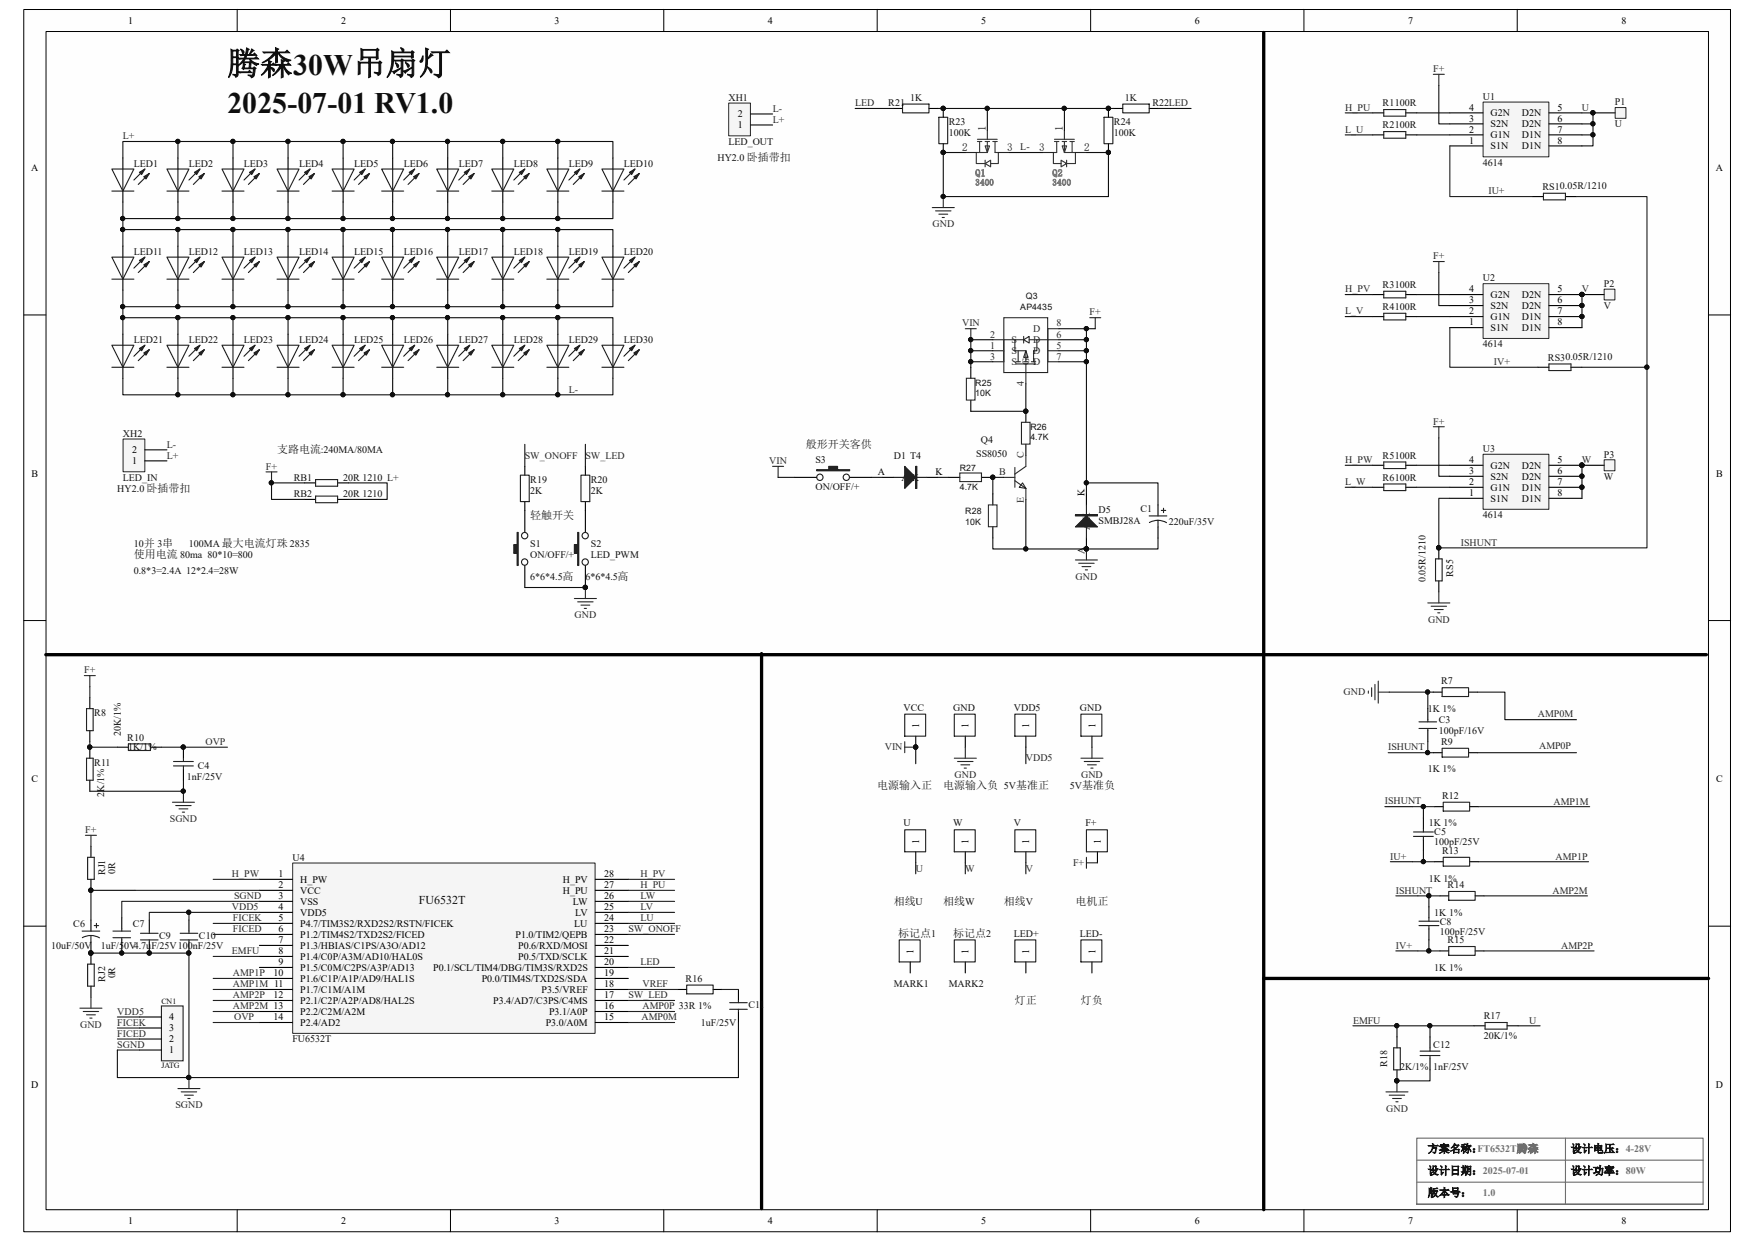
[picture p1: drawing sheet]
<svg xmlns="http://www.w3.org/2000/svg" width="297mm" height="210mm" viewBox="0 0 297 210" stroke-linecap="round" stroke-linejoin="round" font-family="sans-serif">
<defs><g id="words">
<text font-size="5.5" fill="#0e0e0e" x="38.5" y="12.6">腾森30W吊扇灯</text>
<text font-size="5" fill="#0e0e0e" x="38.5" y="19.1">2025-07-01 RV1.0</text>
<text font-size="2" fill="#0e0e0e" x="70.9" y="153">FU6532T</text>
<g font-size="1.9">
<text x="166.8" y="22.1" transform="rotate(-90 166.8 22.1)">1</text>
<text x="179.9" y="22.1" transform="rotate(-90 179.9 22.1)">1</text>
<text x="162.8" y="25.6">2</text>
<text x="170.4" y="25.6">3</text>
<text x="175.9" y="25.6">3</text>
<text x="183.5" y="25.6">2</text>
</g>
<g font-size="1.9" fill="#0e0e0e">
<text x="46.9" y="76.7">支路电流:240MA/80MA</text>
<text x="136.4" y="75.8">般形开关客供</text>
<text x="89.7" y="87.9">轻触开关</text>
<text x="22.6" y="94.4">使用电流 80ma 80*10=800</text>
<text x="148.5" y="133.5">电源输入正</text>
<text x="159.6" y="133.5">电源输入负 5V基准正</text>
<text x="151.3" y="153.1">相线U</text>
<text x="159.6" y="153.1">相线W</text>
<text x="169.9" y="153.1">相线V</text>
<text x="182" y="153.1">电机正</text>
<text x="152" y="158.5">标记点1</text>
<text x="161.3" y="158.5">标记点2</text>
<text x="171.7" y="169.9">灯正</text>
<text x="182.9" y="169.9">灯负</text>
</g>
<g font-size="1.9" fill="#151515">
<text x="241.6" y="195">方案名称：</text>
<text x="265.9" y="195">设计电压：4-28V</text>
<text x="241.6" y="198.8">设计日期：2025-07-01</text>
<text x="241.6" y="202.5">版本号：</text>
<text x="265.9" y="198.8">设计功率：80W</text>
</g>
<g font-size="1.7">
<text x="21.7" y="4">1</text>
<text x="57.7" y="4">2</text>
<text x="93.9" y="4">3</text>
<text x="130" y="4">4</text>
<text x="166.1" y="4">5</text>
<text x="202.2" y="4">6</text>
<text x="238.3" y="4">7</text>
<text x="274.4" y="4">8</text>
<text x="124.9" y="21.7">1</text>
<text x="124.9" y="19.9">2</text>
<text x="248.6" y="22.5">2</text>
<text x="248.6" y="18.8">4</text>
<text x="248.6" y="20.6">3</text>
<text x="252.3" y="23.4">G1N</text>
<text x="252.3" y="19.7">G2N</text>
<text x="252.3" y="21.5">S2N</text>
<text x="257.6" y="19.7">D2N</text>
<text x="257.6" y="21.5">D2N</text>
<text x="257.6" y="23.4">D1N</text>
<text x="263.6" y="18.8">5</text>
<text x="263.6" y="20.6">6</text>
<text x="263.6" y="22.5">7</text>
<text x="5.3" y="29">A</text>
<text x="248.6" y="24.3">1</text>
<text x="252.3" y="25.3">S1N</text>
<text x="257.6" y="25.3">D1N</text>
<text x="263.6" y="24.3">8</text>
<text x="290.4" y="29">A</text>
<text x="248.6" y="53.2">2</text>
<text x="248.6" y="49.5">4</text>
<text x="248.6" y="51.4">3</text>
<text x="252.3" y="50.4">G2N</text>
<text x="252.3" y="52.3">S2N</text>
<text x="257.6" y="50.4">D2N</text>
<text x="257.6" y="52.3">D2N</text>
<text x="263.6" y="49.5">5</text>
<text x="263.6" y="51.4">6</text>
<text x="263.6" y="53.2">7</text>
<text x="248.6" y="55.1">1</text>
<text x="252.3" y="56">S1N</text>
<text x="252.3" y="54.1">G1N</text>
<text x="257.6" y="54.1">D1N</text>
<text x="257.6" y="56">D1N</text>
<text x="263.6" y="55.1">8</text>
<text x="22.4" y="76.7">2</text>
<text x="5.3" y="80.6">B</text>
<text x="22.4" y="78.6">1</text>
<text x="148.5" y="80.4">A</text>
<text x="152.6" y="81.4">A K</text>
<text x="158.3" y="80.4">K</text>
<text x="183.5" y="83.9" transform="rotate(-90 183.5 83.9)">K</text>
<text x="248.6" y="83.9">1</text>
<text x="248.6" y="82.1">2</text>
<text x="248.6" y="78.4">4</text>
<text x="248.6" y="80.2">3</text>
<text x="252.3" y="83">G1N</text>
<text x="252.3" y="79.3">G2N</text>
<text x="252.3" y="81.2">S2N</text>
<text x="257.6" y="79.3">D2N</text>
<text x="257.6" y="81.2">D2N</text>
<text x="257.6" y="83">D1N</text>
<text x="263.6" y="78.4">5</text>
<text x="263.6" y="80.2">6</text>
<text x="263.6" y="82.1">7</text>
<text x="263.6" y="83.9">8</text>
<text x="290.4" y="80.6">B</text>
<text x="184.4" y="89.7" transform="rotate(-90 184.4 89.7)">A K</text>
<text x="252.3" y="84.9">S1N</text>
<text x="257.6" y="84.9">D1N</text>
<text x="183.5" y="93.7" transform="rotate(-90 183.5 93.7)">A</text>
<text x="155.5" y="123.3" transform="rotate(-90 155.5 123.3)">1</text>
<text x="163.9" y="123.3" transform="rotate(-90 163.9 123.3)">1</text>
<text x="174.2" y="123.3" transform="rotate(-90 174.2 123.3)">1</text>
<text x="185.4" y="123.3" transform="rotate(-90 185.4 123.3)">1</text>
<text x="5.3" y="132.4">C</text>
<text x="290.4" y="132.4">C</text>
<text x="155.5" y="142.8" transform="rotate(-90 155.5 142.8)">1</text>
<text x="163.9" y="142.8" transform="rotate(-90 163.9 142.8)">1</text>
<text x="174.2" y="142.8" transform="rotate(-90 174.2 142.8)">1</text>
<text x="186.3" y="142.8" transform="rotate(-90 186.3 142.8)">1</text>
<text x="47.2" y="148.5">1</text>
<text x="50.8" y="149.4">H_PW</text>
<text x="95.2" y="149.4">H_PV</text>
<text x="102.2" y="148.5">28</text>
<text x="47.2" y="150.3">2</text>
<text x="47.2" y="152.2">3</text>
<text x="47.2" y="154.1">4</text>
<text x="47.2" y="155.9">5</text>
<text x="50.8" y="151.3">VCC</text>
<text x="50.8" y="153.1">VSS</text>
<text x="50.8" y="155">VDD5</text>
<text x="95.2" y="151.3">H_PU</text>
<text x="96.9" y="153.1">LW</text>
<text x="97.4" y="155">LV</text>
<text x="102.2" y="155.9">24</text>
<text x="102.2" y="150.3">27</text>
<text x="102.2" y="152.2">26</text>
<text x="102.2" y="154.1">25</text>
<text x="47.2" y="157.8">6</text>
<text x="47.2" y="159.6">7</text>
<text x="47.2" y="161.5">8</text>
<text x="50.8" y="158.7">P1.2/TIM4S2/TXD2S2/FICED</text>
<text x="50.8" y="160.6">P1.3/HBIAS/C1PS/A3O/AD12</text>
<text x="50.8" y="156.8">P4.7/TIM3S2/RXD2S2/RSTN/FICEK</text>
<text x="87.2" y="158.7">P1.0/TIM2/QEPB</text>
<text x="87.7" y="160.6">P0.6/RXD/MOSI</text>
<text x="97.2" y="156.8">LU</text>
<text x="102.2" y="157.8">23</text>
<text x="102.2" y="159.6">22</text>
<text x="102.2" y="161.5">21</text>
<text x="154.6" y="161.5" transform="rotate(-90 154.6 161.5)">1</text>
<text x="163.9" y="161.5" transform="rotate(-90 163.9 161.5)">1</text>
<text x="174.2" y="161.5" transform="rotate(-90 174.2 161.5)">1</text>
<text x="185.4" y="161.5" transform="rotate(-90 185.4 161.5)">1</text>
<text x="46.3" y="165.2">10</text>
<text x="47.2" y="163.4">9</text>
<text x="50.8" y="162.4">P1.4/C0P/A3M/AD10/HAL0S</text>
<text x="50.8" y="164.3">P1.5/C0M/C2PS/A3P/AD13</text>
<text x="50.8" y="166.2">P1.6/C1P/A1P/AD9/HAL1S</text>
<text x="73.3" y="164.3">P0.1/SCL/TIM4/DBG/TIM3S/RXD2S</text>
<text x="81.5" y="166.2">P0.0/TIM4S/TXD2S/SDA</text>
<text x="87.7" y="162.4">P0.5/TXD/SCLK</text>
<text x="102.2" y="167.1">18</text>
<text x="102.2" y="165.2">19</text>
<text x="102.2" y="163.4">20</text>
<text x="28.6" y="172.7">4</text>
<text x="46.3" y="169">12</text>
<text x="46.3" y="172.7">14</text>
<text x="50.8" y="169.9">P2.1/C2P/A2P/AD8/HAL2S</text>
<text x="50.8" y="171.7">P2.2/C2M/A2M</text>
<text x="50.8" y="173.6">P2.4/AD2</text>
<text x="50.8" y="168">P1.7/C1M/A1M</text>
<text x="83.5" y="169.9">P3.4/AD7/C3PS/C4MS</text>
<text x="91.7" y="168">P3.5/VREF</text>
<text x="92.4" y="173.6">P3.0/A0M</text>
<text x="92.9" y="171.7">P3.1/A0P</text>
<text x="102.2" y="170.8">16</text>
<text x="102.2" y="169">17</text>
<text x="102.2" y="172.7">15</text>
<text x="28.6" y="178.3">1</text>
<text x="28.6" y="176.4">2</text>
<text x="28.6" y="174.5">3</text>
<text x="5.3" y="184.1">D</text>
<text x="290.4" y="184.1">D</text>
<text x="21.7" y="207.1">1</text>
<text x="57.7" y="207.1">2</text>
<text x="93.9" y="207.1">3</text>
<text x="130" y="207.1">4</text>
<text x="166.1" y="207.1">5</text>
<text x="202.2" y="207.1">6</text>
<text x="238.3" y="207.1">7</text>
<text x="274.4" y="207.1">8</text>
</g>
<g font-size="1.7" fill="#0e0e0e">
<text x="123.3" y="17.1">XH1</text>
<text x="150.3" y="18">R21</text>
<text x="154.1" y="17.1">1K</text>
<text x="190.4" y="17.1">1K</text>
<text x="195" y="18">R22LED</text>
<text x="234" y="18">R1100R</text>
<text x="251" y="16.9">U1</text>
<text x="273.3" y="17.8">P1</text>
<text x="160.6" y="21.2">R23</text>
<text x="160.6" y="23">100K</text>
<text x="188.5" y="21.2">R24</text>
<text x="188.5" y="23">100K</text>
<text x="234" y="21.7">R2100R</text>
<text x="273.3" y="21.5">U</text>
<text x="22.6" y="28.2">LED1</text>
<text x="32" y="28.2">LED2</text>
<text x="41.3" y="28.2">LED3</text>
<text x="50.6" y="28.2">LED4</text>
<text x="59.9" y="28.2">LED5</text>
<text x="68.3" y="28.2">LED6</text>
<text x="77.6" y="28.2">LED7</text>
<text x="87" y="28.2">LED8</text>
<text x="96.3" y="28.2">LED9</text>
<text x="105.6" y="28.2">LED10</text>
<text x="121.4" y="27.3">HY2.0 卧插带扣</text>
<text x="123.3" y="24.5">LED_OUT</text>
<text x="251" y="28.1">4614</text>
<text x="261" y="32.2">RS10.05R/1210</text>
<text x="22.6" y="43.1">LED11</text>
<text x="32" y="43.1">LED12</text>
<text x="41.3" y="43.1">LED13</text>
<text x="50.6" y="43.1">LED14</text>
<text x="59.9" y="43.1">LED15</text>
<text x="68.3" y="43.1">LED16</text>
<text x="77.6" y="43.1">LED17</text>
<text x="87" y="43.1">LED18</text>
<text x="96.3" y="43.1">LED19</text>
<text x="105.6" y="43.1">LED20</text>
<text x="251" y="47.6">U2</text>
<text x="234" y="48.7">R3100R</text>
<text x="234" y="52.5">R4100R</text>
<text x="271.4" y="48.6">P2</text>
<text x="271.4" y="52.3">V</text>
<text x="22.6" y="58.1">LED21</text>
<text x="32" y="58.1">LED22</text>
<text x="41.3" y="58.1">LED23</text>
<text x="50.6" y="58.1">LED24</text>
<text x="59.9" y="58.1">LED25</text>
<text x="68.3" y="58.1">LED26</text>
<text x="77.6" y="58.1">LED27</text>
<text x="87" y="58.1">LED28</text>
<text x="96.3" y="58.1">LED29</text>
<text x="105.6" y="58.1">LED30</text>
<text x="251" y="58.8">4614</text>
<text x="262" y="61">RS30.05R/1210</text>
<text x="20.8" y="73.9">XH2</text>
<text x="151.3" y="77.6">D1 T4</text>
<text x="165.2" y="77.3">SS8050</text>
<text x="166" y="75">Q4</text>
<text x="234" y="77.6">R5100R</text>
<text x="251" y="76.5">U3</text>
<text x="271.4" y="77.4">P3</text>
<text x="19.9" y="83.2">HY2.0 卧插带扣</text>
<text x="20.8" y="81.4">LED_IN</text>
<text x="49.7" y="81.4">RB1</text>
<text x="58.1" y="81.4">20R 1210 L+</text>
<text x="89.7" y="81.7">R19</text>
<text x="89.7" y="83.6">2K</text>
<text x="100" y="81.7">R20</text>
<text x="100" y="83.6">2K</text>
<text x="138" y="78.4">S3</text>
<text x="138" y="82.8">ON/OFF/+</text>
<text x="234" y="81.4">R6100R</text>
<text x="271.4" y="81.2">W</text>
<text x="49.7" y="84.2">RB2</text>
<text x="58.1" y="84.2">20R 1210</text>
<text x="185.9" y="86.7">D5</text>
<text x="185.9" y="88.6">SMBJ28A</text>
<text x="193" y="86.6">C1</text>
<text x="197.8" y="88.8">220uF/35V</text>
<text x="251" y="87.7">4614</text>
<text x="22.6" y="92.5">10并 3串</text>
<text x="32" y="92.5">100MA 最大电流灯珠 2835</text>
<text x="89.7" y="92.5">S1</text>
<text x="89.7" y="94.4">ON/OFF/+</text>
<text x="100" y="92.5">S2</text>
<text x="100" y="94.4">LED_PWM</text>
<text x="22.6" y="97.2">0.8*3=2.4A 12*2.4=28W</text>
<text x="89.7" y="98.1">6*6*4.5高</text>
<text x="99.1" y="98.1">6*6*4.5高</text>
<text x="241.3" y="98.5" transform="rotate(-90 241.3 98.5)">0.05R/1210</text>
<text x="245.9" y="97.6" transform="rotate(-90 245.9 97.6)">RS5</text>
<text x="243.9" y="115.8">R7</text>
<text x="16" y="121.2">R8</text>
<text x="20.4" y="124.6" transform="rotate(-90 20.4 124.6)">20K/1%</text>
<text x="21.5" y="125.3">R10</text>
<text x="152.9" y="120.3">VCC</text>
<text x="161.3" y="120.3">GND</text>
<text x="171.6" y="120.3">VDD5</text>
<text x="182.8" y="120.3">GND</text>
<text x="241.6" y="120.5">1K 1%</text>
<text x="243.5" y="122.3">C3</text>
<text x="243.5" y="124.2">100pF/16V</text>
<text x="16" y="129.6">R11</text>
<text x="21.7" y="127">1K/1%</text>
<text x="33.5" y="130.2">C4</text>
<text x="241.6" y="130.7">1K 1%</text>
<text x="243.9" y="126.1">R9</text>
<text x="17.7" y="134.8" transform="rotate(-90 17.7 134.8)">2K/1%</text>
<text x="31.6" y="132">1nF/25V</text>
<text x="181.1" y="133.5">5V基准负</text>
<text x="244.1" y="135.2">R12</text>
<text x="152.9" y="139.9">U</text>
<text x="161.3" y="139.9">W</text>
<text x="171.6" y="139.9">V</text>
<text x="183.7" y="139.9">F+</text>
<text x="241.8" y="139.9">1K 1%</text>
<text x="242.7" y="141.4">C5</text>
<text x="242.7" y="143">100pF/25V</text>
<text x="17.8" y="148.1" transform="rotate(-90 17.8 148.1)">RJ1</text>
<text x="19.5" y="147.9" transform="rotate(-90 19.5 147.9)">0R</text>
<text x="49.5" y="145.7">U4</text>
<text x="241.8" y="149.2">1K 1%</text>
<text x="244.1" y="144.5">R13</text>
<text x="242.7" y="155">1K 1%</text>
<text x="245" y="150.3">R14</text>
<text x="8.7" y="160.6">10uF/50V</text>
<text x="12.4" y="156.8">C6</text>
<text x="17.1" y="160.6">1uF/50V4.7uF/25V100nF/25V</text>
<text x="22.5" y="156.8">C7</text>
<text x="26.9" y="158.9">C9</text>
<text x="33.7" y="158.9">C10</text>
<text x="171.6" y="158.5">LED+</text>
<text x="182.8" y="158.5">LED-</text>
<text x="243.7" y="156.5">C8</text>
<text x="243.7" y="158.2">100pF/25V</text>
<text x="245" y="159.6">R15</text>
<text x="17.8" y="166.2" transform="rotate(-90 17.8 166.2)">RJ2</text>
<text x="19.5" y="165.6" transform="rotate(-90 19.5 165.6)">0R</text>
<text x="116" y="166.2">R16</text>
<text x="151.3" y="167.1">MARK1</text>
<text x="160.6" y="167.1">MARK2</text>
<text x="242.7" y="164.3">1K 1%</text>
<text x="118.6" y="173.6">1uF/25V</text>
<text x="126.7" y="170.6">C11</text>
<text x="251.1" y="172.5">R17</text>
<text x="49.5" y="176.4">FU6532T</text>
<text x="242.6" y="177.3">C12</text>
<text x="251.1" y="175.9">20K/1%</text>
<text x="234.7" y="180.5" transform="rotate(-90 234.7 180.5)">R18</text>
<text x="237" y="181.1">2K/1% 1nF/25V</text>
</g>
<g font-size="1.7" fill="#262626">
<text x="144.7" y="18">LED</text>
<text x="242.6" y="12.2">F+</text>
<text x="20.8" y="23.6">L+</text>
<text x="130.8" y="20.8">L+</text>
<text x="130.8" y="18.9">L-</text>
<text x="227.7" y="22.5">L_U</text>
<text x="227.7" y="18.8">H_PU</text>
<text x="267.7" y="18.8">U</text>
<text x="172.7" y="25.4">L-</text>
<text x="251.9" y="32.9">IU+</text>
<text x="157.8" y="38.5">GND</text>
<text x="242.6" y="43.9">F+</text>
<text x="184.4" y="53.4">F+</text>
<text x="227.7" y="53.2">L_V</text>
<text x="227.7" y="49.5">H_PV</text>
<text x="267.7" y="49.5">V</text>
<text x="162.8" y="55.2">VIN</text>
<text x="252.8" y="61.8">IV+</text>
<text x="96.3" y="66.5">L-</text>
<text x="242.6" y="71.8">F+</text>
<text x="28.2" y="75.8">L-</text>
<text x="28.2" y="77.6">L+</text>
<text x="88.8" y="77.6">SW_ONOFF</text>
<text x="99.1" y="77.6">SW_LED</text>
<text x="45" y="79.5">F+</text>
<text x="130.2" y="78.6">VIN</text>
<text x="227.7" y="82.1">L_W</text>
<text x="227.7" y="78.4">H_PW</text>
<text x="267.7" y="78.4">W</text>
<text x="247.2" y="92.4">ISHUNT</text>
<text x="182" y="98.1">GND</text>
<text x="97.2" y="104.6">GND</text>
<text x="241.7" y="105.4">GND</text>
<text x="14.3" y="114">F+</text>
<text x="227.4" y="117.7">GND</text>
<text x="260.3" y="121.4">AMP0M</text>
<text x="34.8" y="126.1">OVP</text>
<text x="149.7" y="127">VIN</text>
<text x="161.5" y="131.7">GND</text>
<text x="173.6" y="128.9">VDD5</text>
<text x="183" y="131.7">GND</text>
<text x="234.9" y="127">ISHUNT</text>
<text x="260.5" y="126.8">AMP0P</text>
<text x="234.4" y="136.1">ISHUNT</text>
<text x="262.9" y="136.3">AMP1M</text>
<text x="14.4" y="141">F+</text>
<text x="28.7" y="139.1">SGND</text>
<text x="39.2" y="148.5">H_PW</text>
<text x="108.4" y="148.5">H_PV</text>
<text x="155" y="147.5">U</text>
<text x="163.4" y="147.5">W</text>
<text x="173.6" y="147.5">V</text>
<text x="181.6" y="146.6">F+</text>
<text x="235.3" y="145.5">IU+</text>
<text x="263.3" y="145.5">AMP1P</text>
<text x="39.2" y="154.1">VDD5</text>
<text x="39.4" y="155.9">FICEK</text>
<text x="39.6" y="152.2">SGND</text>
<text x="108.4" y="150.3">H_PU</text>
<text x="108.4" y="152.2">LW</text>
<text x="108.4" y="154.1">LV</text>
<text x="108.4" y="155.9">LU</text>
<text x="236.2" y="151.3">ISHUNT</text>
<text x="262.7" y="151.3">AMP2M</text>
<text x="39.2" y="161.5">EMFU</text>
<text x="39.4" y="157.8">FICED</text>
<text x="106.3" y="157.8">SW_ONOFF</text>
<text x="236.2" y="160.6">IV+</text>
<text x="264.2" y="160.6">AMP2P</text>
<text x="39.4" y="167.1">AMP1M 11</text>
<text x="39.4" y="165.2">AMP1P</text>
<text x="108.4" y="163.4">LED</text>
<text x="108.8" y="167.1">VREF</text>
<text x="13.5" y="174">GND</text>
<text x="19.9" y="171.7">VDD5</text>
<text x="19.9" y="173.6">FICEK</text>
<text x="39.4" y="169">AMP2P</text>
<text x="39.4" y="170.8">AMP2M 13</text>
<text x="39.6" y="172.7">OVP</text>
<text x="106.3" y="169">SW_LED</text>
<text x="108.6" y="172.7">AMP0M</text>
<text x="108.8" y="170.8">AMP0P 33R 1%</text>
<text x="229" y="173.2">EMFU</text>
<text x="258.8" y="173.2">U</text>
<text x="19.9" y="177.3">SGND</text>
<text x="19.9" y="175.5">FICED</text>
<text x="29.7" y="187.6">SGND</text>
<text x="234.6" y="188.1">GND</text>
</g>
<g font-size="1.7" fill="#7f7f7f">
<text x="165.1" y="29.8">Q1</text>
<text x="178.1" y="29.8">Q2</text>
</g>
<g font-size="1.7" fill="#292929">
<text x="167.6" y="59">1</text>
<text x="167.6" y="57.1">2</text>
<text x="171.2" y="59.9">S</text>
<text x="171.2" y="58.1">S</text>
<text x="174.8" y="59.9">D</text>
<text x="174.8" y="58.1">D</text>
<text x="174.8" y="56.2">D</text>
<text x="178.8" y="59">5</text>
<text x="178.8" y="57.1">6</text>
<text x="178.8" y="55.2">8</text>
<text x="167.6" y="60.9">3</text>
<text x="171.2" y="61.8">S</text>
<text x="173.3" y="65.4" transform="rotate(-90 173.3 65.4)">4</text>
<text x="174.2" y="61.8" transform="rotate(-90 174.2 61.8)">G</text>
<text x="174.8" y="61.8">D</text>
<text x="178.8" y="60.9">7</text>
<text x="173.3" y="77.4" transform="rotate(-90 173.3 77.4)">C</text>
<text x="169.1" y="80.4">B</text>
<text x="173.3" y="85.2" transform="rotate(-90 173.3 85.2)">E</text>
</g>
<g font-size="1.7" fill="#717171">
<text x="250" y="195">FT6532T腾森</text>
<text x="251" y="202.5">1.0</text>
</g>
<g font-size="1.5" fill="#7f7f7f">
<text x="165.1" y="31.4">3400</text>
<text x="178.1" y="31.4">3400</text>
</g>
<g font-size="1.5" fill="#0e0e0e">
<text x="172.7" y="52.5">AP4435</text>
<text x="173.6" y="50.7">Q3</text>
<text x="165.1" y="65.4">R25</text>
<text x="165.1" y="67.1">10K</text>
<text x="174.4" y="72.8">R26</text>
<text x="174.4" y="74.5">4.7K</text>
<text x="162.4" y="79.7">R27</text>
<text x="162.4" y="82.9">4.7K</text>
<text x="163.4" y="87">R28</text>
<text x="163.4" y="88.9">10K</text>
</g>
<g font-size="1.4" fill="#0e0e0e">
<text x="27.3" y="170">CN1</text>
<text x="27.3" y="180.8">JATG</text>
</g>
</g></defs>
<path d="M4.1 1.7h288.8v206.7h-288.8z" fill="#fefefe"/>
<path d="M4 1.6h288.9v206.8h-288.9z" fill="none" stroke="#000" stroke-width=".17"/>
<path d="M7.8 5.4h281.3v199.3h-281.3z" fill="#fefefe"/>
<g fill="none" stroke="#000" stroke-width=".17">
<path d="M7.8 5.3h281.3v199.4h-281.3zM40.1 1.6v3.7M76.2 1.6v3.7M112.3 1.6v3.7M148.5 1.6v3.7M184.6 1.6v3.7M220.7 1.6v3.7M256.8 1.6v3.7M4 53.3h3.7M289.2 53.3h3.7M4 105h3.7M289.2 105h3.7"/>
<path d="M4 156.7h3.7M289.2 156.7h3.7M40.1 204.7v3.7M76.2 204.7v3.7M112.3 204.7v3.7M148.5 204.7v3.7M184.6 204.7v3.7M220.7 204.7v3.7M256.8 204.7v3.7"/>
</g>
<circle cx="267.7" cy="49.8" r=".35" fill="#0e0e0e" stroke="#0e0e0e" stroke-width=".17"/>
<path d="M232.3 19.1h1.9M237.9 19.1h1.9M232.3 22.8h1.9M237.9 22.8h1.9M232.3 78.7h1.9M237.9 78.7h1.9" fill="none" stroke="#000" stroke-width=".19"/>
<path d="M234.2 18.5h3.7v1.2h-3.7zM234.2 22.3h3.7v1.1h-3.7zM234.2 78.2h3.7v1.1h-3.7z" fill="none" stroke="#1c1c1c" stroke-width=".19"/>
<path d="M251 17.3h11.1v9.2h-11.1z" fill="#f5f5f5"/>
<path d="M251 17.3h11.1v9.2h-11.1z" fill="none" stroke="#262626" stroke-width=".17"/>
<path d="M245.4 19.1h5.6M262.1 19.1h5.6M245.4 24.7h5.6M245.4 22.8h5.6M245.4 21h5.6M262.1 24.7h5.6M262.1 22.8h5.6M262.1 21h5.6" fill="none" stroke="#000" stroke-width=".19"/>
<path d="M251 48h11.1v9.3h-11.1z" fill="#f5f5f5"/>
<path d="M251 48h11.1v9.3h-11.1z" fill="none" stroke="#262626" stroke-width=".17"/>
<path d="M245.4 55.4h5.6M245.4 53.6h5.6M245.4 49.9h5.6M245.4 51.7h5.6M262.1 55.4h5.6M262.1 53.6h5.6M262.1 49.9h5.6M262.1 51.7h5.6" fill="none" stroke="#000" stroke-width=".19"/>
<g fill="#0e0e0e" stroke="#0e0e0e" stroke-width=".17">
<circle cx="267.7" cy="49.8" r=".35"/>
<circle cx="267.7" cy="51.7" r=".35"/>
<circle cx="267.7" cy="53.6" r=".35"/>
</g>
<path d="M251 76.9h11.1v9.3h-11.1z" fill="#f5f5f5"/>
<path d="M251 76.9h11.1v9.3h-11.1z" fill="none" stroke="#262626" stroke-width=".17"/>
<g fill="none" stroke="#000" stroke-width=".19">
<path d="M232.3 49.9h1.9M232.3 53.6h1.9M237.9 49.9h1.9M237.9 53.6h1.9M245.4 78.7h5.6M262.1 78.7h5.6M232.3 82.5h1.9M237.9 82.5h1.9M245.4 84.3h5.6M245.4 82.5h5.6M245.4 80.6h5.6M262.1 84.3h5.6"/>
<path d="M262.1 82.5h5.6M262.1 80.6h5.6M241.6 119.9v1.9M241.6 123.7v1.8"/>
</g>
<g fill="#0e0e0e" stroke="#0e0e0e" stroke-width=".17">
<circle cx="267.7" cy="78.7" r=".35"/>
<circle cx="267.7" cy="80.6" r=".35"/>
<circle cx="267.7" cy="82.4" r=".35"/>
</g>
<path d="M234.2 49.3h3.7v1.1h-3.7zM234.2 53h3.7v1.1h-3.7zM234.2 81.9h3.7v1.1h-3.7zM240.1 123.3h3M240.1 122.2h3M241.6 121.8v.4M241.6 123.3v.4" fill="none" stroke="#1c1c1c" stroke-width=".19"/>
<path d="M213.9 5.5v199.2M7.7 110.8h281.1M128.9 110.6v93.9M213.9 165.6h75.3" fill="none" stroke="#000" stroke-width=".56"/>
<path d="M273.4 18.2h1.8v1.8h-1.8z" fill="#f5f5f5"/>
<path d="M273.3 18.2h1.9v1.8h-1.9z" fill="none" stroke="#262626" stroke-width=".17"/>
<path d="M269.6 19.1h3.7" fill="none" stroke="#000" stroke-width=".19"/>
<circle cx="269.6" cy="19.1" r=".35" fill="#0e0e0e" stroke="#0e0e0e" stroke-width=".17"/>
<path d="M271.5 49h1.8v1.8h-1.8z" fill="#f5f5f5"/>
<path d="M271.5 48.9h1.8v1.9h-1.8z" fill="none" stroke="#262626" stroke-width=".17"/>
<path d="M267.7 49.9h3.8" fill="none" stroke="#000" stroke-width=".19"/>
<circle cx="267.7" cy="49.8" r=".35" fill="#0e0e0e" stroke="#0e0e0e" stroke-width=".17"/>
<path d="M271.5 77.9h1.8v1.8h-1.8z" fill="#f5f5f5"/>
<path d="M271.5 77.8h1.8v1.9h-1.8z" fill="none" stroke="#262626" stroke-width=".17"/>
<path d="M267.7 78.7h3.8M243.5 92.7v1.9M243.5 98.3v1.9" fill="none" stroke="#000" stroke-width=".19"/>
<g fill="#0e0e0e" stroke="#0e0e0e" stroke-width=".17">
<circle cx="267.7" cy="78.7" r=".35"/>
<circle cx="243.5" cy="92.7" r=".35"/>
</g>
<path d="M242.9 94.6h1.2v3.7h-1.2z" fill="none" stroke="#1c1c1c" stroke-width=".19"/>
<path d="M27.3 170.2h3.7v9.3h-3.7z" fill-rule="evenodd" fill="#f5f5f5" stroke="#262626" stroke-width=".19"/>
<path d="M23.6 177.7h3.7M23.6 175.8h3.7M23.6 174h3.7M23.6 172.1h3.7M236.4 175.5v1.8M242 175.5v1.8M242 179.2v1.9M249.5 173.6h1.8M255.1 173.6h1.8M236.4 181.1v1.8" fill="none" stroke="#000" stroke-width=".19"/>
<path d="M235.9 177.3h1.1v3.8h-1.1zM240.3 178.6h3.4M240.3 177.9h3.4M242 177.3v.6M242 178.6v.6M251.3 173h3.8v1.2h-3.8z" fill="none" stroke="#1c1c1c" stroke-width=".19"/>
<circle cx="236.4" cy="182.9" r=".35" fill="#0e0e0e" stroke="#0e0e0e" stroke-width=".17"/>
<path d="M239.8 192.6h48.4v11.2h-48.4zM239.8 196.3h48.4M264.9 192.6v11.2M239.8 200.1h48.4M239.8 203.8h48.4" fill="none" stroke="#686868" stroke-width=".19"/>
<path d="M49.6 146.1h51.1v28.8h-51.1z" fill="#f5f5f5"/>
<path d="M49.5 146h51.2v28.9h-51.2z" fill="none" stroke="#262626" stroke-width=".17"/>
<g fill="none" stroke="#000" stroke-width=".19">
<path d="M259.3 33.3h1.9M264.9 33.3h1.9M260.3 62.2h1.8M265.9 62.2h1.8M183.9 83.6v1.8M183.9 91v1.9M15.2 118.1v1.8M242.6 117.1h1.5M248.5 117.1h1.5M15.2 123.7v1.8M15.2 126.4v1.9M15.2 132v1.9"/>
<path d="M19.9 126.4h1.8M25.5 126.4h1.8M31 126.4v1.9M31 130.2v1.8M155 124.6v1.8M163.4 124.6v1.8M173.6 124.6v1.8M184.8 124.6v1.8M240.9 138.4v1.8M242.6 127.4h1.5M242.8 136.5h1.4M248.5 127.4h1.5"/>
<path d="M248.7 136.5h1.5M15.4 143.2v1.9M15.4 148.8v1.9M15.4 155.7v1.9M15.4 159.4v3.8M20.6 155.3v1.9M20.6 159.1v1.8M25.3 155.7v1.9M25.3 159.4v1.9M32 155.7v1.9M32 159.4v1.9M43.9 158.1h5.6"/>
<path d="M43.9 160h5.6M43.9 156.3h5.6M43.9 148.8h5.6M43.9 150.7h5.6M43.9 152.5h5.6M43.9 154.4h5.6M100.7 158.1h5.6M100.7 160h5.6M100.7 156.3h5.6M100.7 148.8h5.6M100.7 150.7h5.6M100.7 152.5h5.6"/>
<path d="M100.7 154.4h5.6M155 144.2v1.8M163.4 144.2v1.8M173.6 144.2v1.8M185.7 144.2v1.8M240.9 142.1v1.9M241.8 153.5v1.8M241.8 157.2v1.9M242.8 145.8h1.4M243.7 151.6h1.5M248.7 145.8h1.5M249.7 151.6h1.4"/>
<path d="M15.4 166.9v1.9M43.9 169.3h5.6M43.9 171.2h5.6M43.9 173h5.6M43.9 167.4h5.6M43.9 165.6h5.6M43.9 161.9h5.6M43.9 163.7h5.6M100.7 169.3h5.6M100.7 171.2h5.6M100.7 173h5.6M100.7 167.4h5.6"/>
<path d="M100.7 165.6h5.6M100.7 161.9h5.6M100.7 163.7h5.6M114.7 167.4h1.5M120.7 167.4h1.5M125 167.4v1.9M125 171.2v1.8M243.7 160.9h1.5M249.7 160.9h1.4"/>
</g>
<g fill="none" stroke="#1c1c1c" stroke-width=".19">
<path d="M261.2 32.7h3.7v1.1h-3.7zM262.1 61.6h3.8v1.1h-3.8zM182 87.1h3.7v.2h-3.7zM182 87.2h3.7M183.9 85.4v5.6M14.6 119.9h1.2v3.8h-1.2zM244.1 116.4h4.4v1.5h-4.4zM14.6 128.3h1.2v3.7h-1.2zM21.7 125.9h3.8v1.1h-3.8zM29.4 129.6h3.3M29.4 128.9h3.3M31 128.3v.6"/>
<path d="M31 129.6v.6M153.1 120.9h3.6v3.7h-3.6zM161.5 120.9h3.5v3.7h-3.5zM171.8 120.9h3.5v3.7h-3.5zM182.9 120.9h3.6v3.7h-3.6zM244.1 126.6h4.4v1.5h-4.4zM244.2 135.8h4.5v1.5h-4.5zM13.9 157.6h3M14.8 145.1h1.1v3.7h-1.1zM15.4 158.3l.7 .1 .7 .3M15.4 158.3l-.8 .1-.7 .3M15.4 158.3v1.1"/>
<path d="M15.9 156.6h.8M16.3 156.3v.7M19.1 157.6h3M19.1 158.7h3M20.6 157.2v.4M20.6 158.7v.4M23.8 159.1h3M23.8 157.9h3M25.3 157.6v.3M25.3 159.1v.3M30.5 159.1h3M30.5 157.9h3"/>
<path d="M32 157.6v.3M32 159.1v.3M153.1 140.4h3.6v3.8h-3.6zM161.5 140.4h3.5v3.8h-3.5zM171.8 140.4h3.5v3.8h-3.5zM183.9 140.4h3.5v3.8h-3.5zM239.2 141.5h3.4M239.2 140.8h3.4M240.1 156.6h3.4M240.1 155.9h3.4M240.9 140.2v.6M240.9 141.5v.6"/>
<path d="M241.8 155.3v.6M241.8 156.6v.6M244.2 145.1h4.5v1.5h-4.5zM245.2 150.9h4.5v1.5h-4.5zM14.8 163.2h1.1v3.7h-1.1zM116.2 166.7h4.5v1.5h-4.5zM123.5 169.7h3M123.5 170.8h3M125 169.3v.4M125 170.8v.4M245.2 160.2h4.5v1.5h-4.5z"/>
</g>
<g fill="#0e0e0e" stroke="#0e0e0e" stroke-width=".17">
<circle cx="15.4" cy="161.3" r=".35"/>
<circle cx="31.9" cy="161.3" r=".35"/>
<circle cx="25.2" cy="161.3" r=".35"/>
<circle cx="15.2" cy="126.4" r=".35"/>
<circle cx="31" cy="126.4" r=".35"/>
<circle cx="15.4" cy="150.7" r=".35"/>
<circle cx="155" cy="126.4" r=".35"/>
<circle cx="31" cy="133.9" r=".35"/>
<circle cx="31.9" cy="182.3" r=".35"/>
<circle cx="183.8" cy="92.9" r=".35"/>
</g>
<g fill="none" stroke="#262626" stroke-width=".19">
<path d="M242.6 12.6h1.8M243.5 12.6v1.8M242.6 44.3h1.8M243.5 44.3v1.8M242.6 72.2h1.8M243.5 72.2v1.9M14.3 114.3h1.8M15.2 114.3v1.9M29.2 135.8h3.7M29.7 136.3h2.6M30.3 136.9h1.5M30.9 137.4h.3"/>
<path d="M31 133.9v1.9M161.5 128.3h3.7M162.1 128.9h2.6M162.6 129.4h1.5M163.2 130h.3M163.4 126.4v1.9M182.9 128.3h3.8M183.5 128.9h2.6M184 129.4h1.5M184.6 130h.4M184.8 126.4v1.9M14.5 141.4h1.8"/>
<path d="M15.4 141.4v1.8M183.9 145.1v1.8M183.9 146h1.8M13.5 170.6h3.8M14.1 171.2h2.6M14.6 171.7h1.5M15.2 172.3h.4M15.4 168.8v1.8M30.1 184.2h3.7M30.7 184.8h2.6M31.2 185.3h1.5M31.8 185.9h.4"/>
<path d="M32 182.4v1.8"/>
</g>
<path d="M183.9 87.3l1.8 1.9h-3.7z" fill="#1c1c1c"/>
<path d="M183.9 87.3l1.8 1.9h-3.7zM194.5 87.3h3M196 88.1v1.1M196 88.1l.7 .1 .7 .3M196 88.1h-.8l-.7 .3M196.5 86.4h.8M196.9 86v.8" fill="none" stroke="#1c1c1c" stroke-width=".19"/>
<g fill="#0e0e0e" stroke="#0e0e0e" stroke-width=".17">
<circle cx="183.8" cy="92.9" r=".35"/>
<circle cx="99" cy="99.4" r=".35"/>
</g>
<path d="M182 94.8h3.7M182.6 95.3h2.6M183.1 95.9h1.5M183.7 96.4h.3M183.9 92.9v1.9" fill="none" stroke="#262626" stroke-width=".19"/>
<path d="M99.1 86.4v3.7M99.1 95.7v3.7M196 85.4v1.9M196 89.2v1.8" fill="none" stroke="#000" stroke-width=".19"/>
<path d="M97.8 90.1h.1v5.6h-.1v-2.1h-.6v-1.4h.6z" fill-rule="evenodd" fill="#1c1c1c"/>
<g fill="none" stroke="#1c1c1c" stroke-width=".19">
<path d="M97.8 90.1h.1v5.6h-.1v-2.1h-.6v-1.4h.6z"/>
<circle cx="99" cy="90.6" r=".54"/>
<circle cx="99" cy="95.1" r=".54"/>
</g>
<circle cx="99" cy="99.4" r=".35" fill="#0e0e0e" stroke="#0e0e0e" stroke-width=".17"/>
<path d="M88.8 86.4v3.7M88.8 95.7v3.7" fill="none" stroke="#000" stroke-width=".19"/>
<path d="M87.5 90.1h.2v5.6h-.2v-2.1h-.5v-1.4h.5z" fill-rule="evenodd" fill="#1c1c1c"/>
<g fill="none" stroke="#1c1c1c" stroke-width=".19">
<path d="M87.5 90.1h.2v5.6h-.2v-2.1h-.5v-1.4h.5zM88.1 80.4h1.5v4.5h-1.5zM98.3 80.4h1.5v4.5h-1.5z"/>
<circle cx="88.8" cy="90.6" r=".54"/>
<circle cx="88.8" cy="95.1" r=".54"/>
</g>
<path d="M88.8 78.9v1.5M99.1 78.9v1.5M88.8 84.9v1.5M99.1 84.9v1.5" fill="none" stroke="#000" stroke-width=".19"/>
<path d="M99.1 99.4v1.9M97.2 101.3h3.7M97.8 101.8h2.6M98.3 102.4h1.5M98.9 103h.4" fill="none" stroke="#262626" stroke-width=".19"/>
<circle cx="99" cy="99.4" r=".35" fill="#0e0e0e" stroke="#0e0e0e" stroke-width=".17"/>
<path d="M123.4 17.5h3.6v5.5h-3.6z" fill="#f5f5f5"/>
<path d="M123.3 17.4h3.7v5.6h-3.7z" fill="none" stroke="#262626" stroke-width=".17"/>
<path d="M127 19.3h3.7M20.8 26.7v1.9M20.8 32.3v1.9M127 21.2h3.7" fill="none" stroke="#000" stroke-width=".19"/>
<path d="M18.9 28.6h3.8l-1.9 3.7zM18.9 32.3h3.8M20.8 28.6v3.5M24.5 28.6l-1.8 1.9" fill="none" stroke="#1c1c1c" stroke-width=".19"/>
<path d="M23.6 29.2l.9-.6-.5 .9z" fill="#1c1c1c"/>
<path d="M23.6 29.2l.9-.6-.5 .9zM25.3 29.4l-1.9 1.8" fill="none" stroke="#1c1c1c" stroke-width=".19"/>
<path d="M24.3 29.9l1-.5-.6 .9z" fill="#1c1c1c"/>
<path d="M24.3 29.9l1-.5-.6 .9zM56.2 28.6h3.7l-1.8 3.7zM56.2 32.3h3.7M58.1 28.6v3.5M61.8 28.6l-1.9 1.9" fill="none" stroke="#1c1c1c" stroke-width=".19"/>
<path d="M58.1 26.7v1.9M58.1 32.3v1.9" fill="none" stroke="#000" stroke-width=".19"/>
<path d="M60.9 29.2l.9-.6-.6 .9z" fill="#1c1c1c"/>
<path d="M60.9 29.2l.9-.6-.6 .9zM62.5 29.4l-1.8 1.8" fill="none" stroke="#1c1c1c" stroke-width=".19"/>
<path d="M61.6 29.9l.9-.5-.5 .9z" fill="#1c1c1c"/>
<path d="M28.2 28.6h3.8l-1.9 3.7zM28.2 32.3h3.8M30.1 28.6v3.5M33.8 28.6l-1.8 1.9M61.6 29.9l.9-.5-.5 .9z" fill="none" stroke="#1c1c1c" stroke-width=".19"/>
<path d="M30.1 26.7v1.9M30.1 32.3v1.9" fill="none" stroke="#000" stroke-width=".19"/>
<path d="M32.9 29.2l.9-.6-.5 .9z" fill="#1c1c1c"/>
<path d="M32.9 29.2l.9-.6-.5 .9zM34.6 29.4l-1.9 1.8" fill="none" stroke="#1c1c1c" stroke-width=".19"/>
<path d="M33.7 29.9l.9-.5-.6 .9z" fill="#1c1c1c"/>
<path d="M33.7 29.9l.9-.5-.6 .9zM37.6 28.6h3.7l-1.9 3.7zM37.6 32.3h3.7M39.4 28.6v3.5M43.2 28.6l-1.9 1.9" fill="none" stroke="#1c1c1c" stroke-width=".19"/>
<path d="M39.4 26.7v1.9M39.4 32.3v1.9" fill="none" stroke="#000" stroke-width=".19"/>
<path d="M42.2 29.2l1-.6-.6 .9z" fill="#1c1c1c"/>
<path d="M42.2 29.2l1-.6-.6 .9zM43.9 29.4l-1.9 1.8" fill="none" stroke="#1c1c1c" stroke-width=".19"/>
<path d="M43 29.9l.9-.5-.6 .9z" fill="#1c1c1c"/>
<path d="M43 29.9l.9-.5-.6 .9zM46.9 28.6h3.7l-1.9 3.7zM46.9 32.3h3.7M48.7 28.6v3.5M52.5 28.6l-1.9 1.9" fill="none" stroke="#1c1c1c" stroke-width=".19"/>
<path d="M48.7 26.7v1.9M48.7 32.3v1.9" fill="none" stroke="#000" stroke-width=".19"/>
<path d="M51.5 29.2l1-.6-.6 .9z" fill="#1c1c1c"/>
<path d="M51.5 29.2l1-.6-.6 .9zM53.2 29.4l-1.8 1.8" fill="none" stroke="#1c1c1c" stroke-width=".19"/>
<path d="M52.3 29.9l.9-.5-.5 .9z" fill="#1c1c1c"/>
<path d="M52.3 29.9l.9-.5-.5 .9zM64.6 28.6h3.7l-1.8 3.7zM64.6 32.3h3.7M66.5 28.6v3.5M70.2 28.6l-1.9 1.9" fill="none" stroke="#1c1c1c" stroke-width=".19"/>
<path d="M66.5 26.7v1.9M66.5 32.3v1.9" fill="none" stroke="#000" stroke-width=".19"/>
<path d="M69.2 29.2l1-.6-.6 .9z" fill="#1c1c1c"/>
<path d="M69.2 29.2l1-.6-.6 .9zM70.9 29.4l-1.8 1.8" fill="none" stroke="#1c1c1c" stroke-width=".19"/>
<path d="M70 29.9l.9-.5-.5 .9z" fill="#1c1c1c"/>
<path d="M70 29.9l.9-.5-.5 .9zM101.9 28.6h3.7l-1.9 3.7zM101.9 32.3h3.7M103.7 28.6v3.5M107.5 28.6l-1.9 1.9" fill="none" stroke="#1c1c1c" stroke-width=".19"/>
<path d="M103.7 26.7v1.9M103.7 32.3v1.9" fill="none" stroke="#000" stroke-width=".19"/>
<path d="M106.5 29.2l1-.6-.6 .9z" fill="#1c1c1c"/>
<path d="M106.5 29.2l1-.6-.6 .9zM108.2 29.4l-1.9 1.8" fill="none" stroke="#1c1c1c" stroke-width=".19"/>
<path d="M107.3 29.9l.9-.5-.6 .9z" fill="#1c1c1c"/>
<path d="M73.9 28.6h3.7l-1.8 3.7zM73.9 32.3h3.7M75.8 28.6v3.5M79.5 28.6l-1.9 1.9M107.3 29.9l.9-.5-.6 .9z" fill="none" stroke="#1c1c1c" stroke-width=".19"/>
<path d="M75.8 26.7v1.9M75.8 32.3v1.9" fill="none" stroke="#000" stroke-width=".19"/>
<path d="M78.6 29.2l.9-.6-.6 .9z" fill="#1c1c1c"/>
<path d="M78.6 29.2l.9-.6-.6 .9zM80.2 29.4l-1.8 1.8" fill="none" stroke="#1c1c1c" stroke-width=".19"/>
<path d="M79.3 29.9l.9-.5-.5 .9z" fill="#1c1c1c"/>
<path d="M79.3 29.9l.9-.5-.5 .9zM83.2 28.6h3.8l-1.9 3.7zM83.2 32.3h3.8M85.1 28.6v3.5M88.8 28.6l-1.8 1.9" fill="none" stroke="#1c1c1c" stroke-width=".19"/>
<path d="M85.1 26.7v1.9M85.1 32.3v1.9" fill="none" stroke="#000" stroke-width=".19"/>
<path d="M87.9 29.2l.9-.6-.5 .9z" fill="#1c1c1c"/>
<path d="M87.9 29.2l.9-.6-.5 .9zM89.6 29.4l-1.9 1.8" fill="none" stroke="#1c1c1c" stroke-width=".19"/>
<path d="M88.6 29.9l1-.5-.6 .9z" fill="#1c1c1c"/>
<path d="M88.6 29.9l1-.5-.6 .9zM92.5 28.6h3.8l-1.9 3.7zM92.5 32.3h3.8M94.4 28.6v3.5M98.1 28.6l-1.8 1.9" fill="none" stroke="#1c1c1c" stroke-width=".19"/>
<path d="M94.4 26.7v1.9M94.4 32.3v1.9" fill="none" stroke="#000" stroke-width=".19"/>
<path d="M97.2 29.2l.9-.6-.5 .9z" fill="#1c1c1c"/>
<path d="M97.2 29.2l.9-.6-.5 .9zM98.9 29.4l-1.9 1.8" fill="none" stroke="#1c1c1c" stroke-width=".19"/>
<path d="M97.9 29.9l1-.5-.6 .9z" fill="#1c1c1c"/>
<path d="M97.9 29.9l1-.5-.6 .9zM18.9 43.5h3.8l-1.9 3.7zM18.9 47.2h3.8M20.8 43.5v3.6M24.5 43.5l-1.8 1.9" fill="none" stroke="#1c1c1c" stroke-width=".19"/>
<path d="M20.8 41.7v1.8M20.8 47.2v1.9" fill="none" stroke="#000" stroke-width=".19"/>
<path d="M23.6 44.1l.9-.6-.5 .9z" fill="#1c1c1c"/>
<path d="M23.6 44.1l.9-.6-.5 .9zM25.3 44.3l-1.9 1.8" fill="none" stroke="#1c1c1c" stroke-width=".19"/>
<path d="M24.3 44.8l1-.5-.6 .9z" fill="#1c1c1c"/>
<path d="M24.3 44.8l1-.5-.6 .9zM56.2 43.5h3.7l-1.8 3.7zM56.2 47.2h3.7M58.1 43.5v3.6M61.8 43.5l-1.9 1.9" fill="none" stroke="#1c1c1c" stroke-width=".19"/>
<path d="M58.1 41.7v1.8M58.1 47.2v1.9" fill="none" stroke="#000" stroke-width=".19"/>
<path d="M60.9 44.1l.9-.6-.6 .9z" fill="#1c1c1c"/>
<path d="M60.9 44.1l.9-.6-.6 .9zM62.5 44.3l-1.8 1.8" fill="none" stroke="#1c1c1c" stroke-width=".19"/>
<path d="M61.6 44.8l.9-.5-.5 .9z" fill="#1c1c1c"/>
<path d="M28.2 43.5h3.8l-1.9 3.7zM28.2 47.2h3.8M30.1 43.5v3.6M33.8 43.5l-1.8 1.9M61.6 44.8l.9-.5-.5 .9z" fill="none" stroke="#1c1c1c" stroke-width=".19"/>
<path d="M30.1 41.7v1.8M30.1 47.2v1.9" fill="none" stroke="#000" stroke-width=".19"/>
<path d="M32.9 44.1l.9-.6-.5 .9z" fill="#1c1c1c"/>
<path d="M32.9 44.1l.9-.6-.5 .9zM34.6 44.3l-1.9 1.8" fill="none" stroke="#1c1c1c" stroke-width=".19"/>
<path d="M33.7 44.8l.9-.5-.6 .9z" fill="#1c1c1c"/>
<path d="M33.7 44.8l.9-.5-.6 .9zM37.6 43.5h3.7l-1.9 3.7zM37.6 47.2h3.7M39.4 43.5v3.6M43.2 43.5l-1.9 1.9" fill="none" stroke="#1c1c1c" stroke-width=".19"/>
<path d="M39.4 41.7v1.8M39.4 47.2v1.9" fill="none" stroke="#000" stroke-width=".19"/>
<path d="M42.2 44.1l1-.6-.6 .9z" fill="#1c1c1c"/>
<path d="M42.2 44.1l1-.6-.6 .9zM43.9 44.3l-1.9 1.8" fill="none" stroke="#1c1c1c" stroke-width=".19"/>
<path d="M43 44.8l.9-.5-.6 .9z" fill="#1c1c1c"/>
<path d="M43 44.8l.9-.5-.6 .9zM46.9 43.5h3.7l-1.9 3.7zM46.9 47.2h3.7M48.7 43.5v3.6M52.5 43.5l-1.9 1.9" fill="none" stroke="#1c1c1c" stroke-width=".19"/>
<path d="M48.7 41.7v1.8M48.7 47.2v1.9" fill="none" stroke="#000" stroke-width=".19"/>
<path d="M51.5 44.1l1-.6-.6 .9z" fill="#1c1c1c"/>
<path d="M51.5 44.1l1-.6-.6 .9zM53.2 44.3l-1.8 1.8" fill="none" stroke="#1c1c1c" stroke-width=".19"/>
<path d="M52.3 44.8l.9-.5-.5 .9z" fill="#1c1c1c"/>
<path d="M52.3 44.8l.9-.5-.5 .9zM64.6 43.5h3.7l-1.8 3.7zM64.6 47.2h3.7M66.5 43.5v3.6M70.2 43.5l-1.9 1.9" fill="none" stroke="#1c1c1c" stroke-width=".19"/>
<path d="M66.5 41.7v1.8M66.5 47.2v1.9" fill="none" stroke="#000" stroke-width=".19"/>
<path d="M69.2 44.1l1-.6-.6 .9z" fill="#1c1c1c"/>
<path d="M69.2 44.1l1-.6-.6 .9zM70.9 44.3l-1.8 1.8" fill="none" stroke="#1c1c1c" stroke-width=".19"/>
<path d="M70 44.8l.9-.5-.5 .9z" fill="#1c1c1c"/>
<path d="M70 44.8l.9-.5-.5 .9zM101.9 43.5h3.7l-1.9 3.7zM101.9 47.2h3.7M103.7 43.5v3.6M107.5 43.5l-1.9 1.9" fill="none" stroke="#1c1c1c" stroke-width=".19"/>
<path d="M103.7 41.7v1.8M103.7 47.2v1.9" fill="none" stroke="#000" stroke-width=".19"/>
<path d="M106.5 44.1l1-.6-.6 .9z" fill="#1c1c1c"/>
<path d="M106.5 44.1l1-.6-.6 .9zM108.2 44.3l-1.9 1.8" fill="none" stroke="#1c1c1c" stroke-width=".19"/>
<path d="M107.3 44.8l.9-.5-.6 .9z" fill="#1c1c1c"/>
<path d="M73.9 43.5h3.7l-1.8 3.7zM73.9 47.2h3.7M75.8 43.5v3.6M79.5 43.5l-1.9 1.9M107.3 44.8l.9-.5-.6 .9z" fill="none" stroke="#1c1c1c" stroke-width=".19"/>
<path d="M75.8 41.7v1.8M75.8 47.2v1.9" fill="none" stroke="#000" stroke-width=".19"/>
<path d="M78.6 44.1l.9-.6-.6 .9z" fill="#1c1c1c"/>
<path d="M78.6 44.1l.9-.6-.6 .9zM80.2 44.3l-1.8 1.8" fill="none" stroke="#1c1c1c" stroke-width=".19"/>
<path d="M79.3 44.8l.9-.5-.5 .9z" fill="#1c1c1c"/>
<path d="M79.3 44.8l.9-.5-.5 .9zM83.2 43.5h3.8l-1.9 3.7zM83.2 47.2h3.8M85.1 43.5v3.6M88.8 43.5l-1.8 1.9" fill="none" stroke="#1c1c1c" stroke-width=".19"/>
<path d="M85.1 41.7v1.8M85.1 47.2v1.9" fill="none" stroke="#000" stroke-width=".19"/>
<path d="M87.9 44.1l.9-.6-.5 .9z" fill="#1c1c1c"/>
<path d="M87.9 44.1l.9-.6-.5 .9zM89.6 44.3l-1.9 1.8" fill="none" stroke="#1c1c1c" stroke-width=".19"/>
<path d="M88.6 44.8l1-.5-.6 .9z" fill="#1c1c1c"/>
<path d="M88.6 44.8l1-.5-.6 .9zM92.5 43.5h3.8l-1.9 3.7zM92.5 47.2h3.8M94.4 43.5v3.6M98.1 43.5l-1.8 1.9" fill="none" stroke="#1c1c1c" stroke-width=".19"/>
<path d="M94.4 41.7v1.8M94.4 47.2v1.9" fill="none" stroke="#000" stroke-width=".19"/>
<path d="M97.2 44.1l.9-.6-.5 .9z" fill="#1c1c1c"/>
<path d="M97.2 44.1l.9-.6-.5 .9zM98.9 44.3l-1.9 1.8" fill="none" stroke="#1c1c1c" stroke-width=".19"/>
<path d="M97.9 44.8l1-.5-.6 .9z" fill="#1c1c1c"/>
<path d="M18.9 58.4h3.8l-1.9 3.8zM20.8 58.4v3.6M24.5 58.4l-1.8 1.9M97.9 44.8l1-.5-.6 .9zM18.9 62.2h3.8" fill="none" stroke="#1c1c1c" stroke-width=".19"/>
<path d="M20.8 56.6v1.8M20.8 62.2v1.8" fill="none" stroke="#000" stroke-width=".19"/>
<path d="M23.6 59l.9-.6-.5 1z" fill="#1c1c1c"/>
<path d="M23.6 59l.9-.6-.5 1zM25.3 59.2l-1.9 1.8" fill="none" stroke="#1c1c1c" stroke-width=".19"/>
<path d="M24.3 59.7l1-.5-.6 .9z" fill="#1c1c1c"/>
<path d="M24.3 59.7l1-.5-.6 .9zM56.2 58.4h3.7l-1.8 3.8zM58.1 58.4v3.6M61.8 58.4l-1.9 1.9M56.2 62.2h3.7" fill="none" stroke="#1c1c1c" stroke-width=".19"/>
<path d="M58.1 56.6v1.8M58.1 62.2v1.8" fill="none" stroke="#000" stroke-width=".19"/>
<path d="M60.9 59l.9-.6-.6 1z" fill="#1c1c1c"/>
<path d="M60.9 59l.9-.6-.6 1zM62.5 59.2l-1.8 1.8" fill="none" stroke="#1c1c1c" stroke-width=".19"/>
<path d="M61.6 59.7l.9-.5-.5 .9z" fill="#1c1c1c"/>
<path d="M28.2 58.4h3.8l-1.9 3.8zM30.1 58.4v3.6M33.8 58.4l-1.8 1.9M61.6 59.7l.9-.5-.5 .9zM28.2 62.2h3.8" fill="none" stroke="#1c1c1c" stroke-width=".19"/>
<path d="M30.1 56.6v1.8M30.1 62.2v1.8" fill="none" stroke="#000" stroke-width=".19"/>
<path d="M32.9 59l.9-.6-.5 1z" fill="#1c1c1c"/>
<path d="M32.9 59l.9-.6-.5 1zM34.6 59.2l-1.9 1.8" fill="none" stroke="#1c1c1c" stroke-width=".19"/>
<path d="M33.7 59.7l.9-.5-.6 .9z" fill="#1c1c1c"/>
<path d="M33.7 59.7l.9-.5-.6 .9zM37.6 58.4h3.7l-1.9 3.8zM39.4 58.4v3.6M43.2 58.4l-1.9 1.9M37.6 62.2h3.7" fill="none" stroke="#1c1c1c" stroke-width=".19"/>
<path d="M39.4 56.6v1.8M39.4 62.2v1.8" fill="none" stroke="#000" stroke-width=".19"/>
<path d="M42.2 59l1-.6-.6 1z" fill="#1c1c1c"/>
<path d="M42.2 59l1-.6-.6 1zM43.9 59.2l-1.9 1.8" fill="none" stroke="#1c1c1c" stroke-width=".19"/>
<path d="M43 59.7l.9-.5-.6 .9z" fill="#1c1c1c"/>
<path d="M43 59.7l.9-.5-.6 .9zM46.9 58.4h3.7l-1.9 3.8zM48.7 58.4v3.6M52.5 58.4l-1.9 1.9M46.9 62.2h3.7" fill="none" stroke="#1c1c1c" stroke-width=".19"/>
<path d="M48.7 56.6v1.8M48.7 62.2v1.8" fill="none" stroke="#000" stroke-width=".19"/>
<path d="M51.5 59l1-.6-.6 1z" fill="#1c1c1c"/>
<path d="M51.5 59l1-.6-.6 1zM53.2 59.2l-1.8 1.8" fill="none" stroke="#1c1c1c" stroke-width=".19"/>
<path d="M52.3 59.7l.9-.5-.5 .9z" fill="#1c1c1c"/>
<path d="M52.3 59.7l.9-.5-.5 .9zM64.6 58.4h3.7l-1.8 3.8zM66.5 58.4v3.6M70.2 58.4l-1.9 1.9M64.6 62.2h3.7" fill="none" stroke="#1c1c1c" stroke-width=".19"/>
<path d="M66.5 56.6v1.8M66.5 62.2v1.8" fill="none" stroke="#000" stroke-width=".19"/>
<path d="M69.2 59l1-.6-.6 1z" fill="#1c1c1c"/>
<path d="M69.2 59l1-.6-.6 1zM70.9 59.2l-1.8 1.8" fill="none" stroke="#1c1c1c" stroke-width=".19"/>
<path d="M70 59.7l.9-.5-.5 .9z" fill="#1c1c1c"/>
<path d="M70 59.7l.9-.5-.5 .9zM101.9 58.4h3.7l-1.9 3.8zM103.7 58.4v3.6M107.5 58.4l-1.9 1.9M101.9 62.2h3.7" fill="none" stroke="#1c1c1c" stroke-width=".19"/>
<path d="M103.7 56.6v1.8M103.7 62.2v1.8" fill="none" stroke="#000" stroke-width=".19"/>
<path d="M106.5 59l1-.6-.6 1z" fill="#1c1c1c"/>
<path d="M106.5 59l1-.6-.6 1zM108.2 59.2l-1.9 1.8" fill="none" stroke="#1c1c1c" stroke-width=".19"/>
<path d="M107.3 59.7l.9-.5-.6 .9z" fill="#1c1c1c"/>
<path d="M73.9 58.4h3.7l-1.8 3.8zM75.8 58.4v3.6M79.5 58.4l-1.9 1.9M107.3 59.7l.9-.5-.6 .9zM73.9 62.2h3.7" fill="none" stroke="#1c1c1c" stroke-width=".19"/>
<path d="M75.8 56.6v1.8M75.8 62.2v1.8" fill="none" stroke="#000" stroke-width=".19"/>
<path d="M78.6 59l.9-.6-.6 1z" fill="#1c1c1c"/>
<path d="M78.6 59l.9-.6-.6 1zM80.2 59.2l-1.8 1.8" fill="none" stroke="#1c1c1c" stroke-width=".19"/>
<path d="M79.3 59.7l.9-.5-.5 .9z" fill="#1c1c1c"/>
<path d="M79.3 59.7l.9-.5-.5 .9zM83.2 58.4h3.8l-1.9 3.8zM85.1 58.4v3.6M88.8 58.4l-1.8 1.9M83.2 62.2h3.8" fill="none" stroke="#1c1c1c" stroke-width=".19"/>
<path d="M85.1 56.6v1.8M85.1 62.2v1.8" fill="none" stroke="#000" stroke-width=".19"/>
<path d="M87.9 59l.9-.6-.5 1z" fill="#1c1c1c"/>
<path d="M87.9 59l.9-.6-.5 1zM89.6 59.2l-1.9 1.8" fill="none" stroke="#1c1c1c" stroke-width=".19"/>
<path d="M88.6 59.7l1-.5-.6 .9z" fill="#1c1c1c"/>
<path d="M88.6 59.7l1-.5-.6 .9zM92.5 58.4h3.8l-1.9 3.8zM94.4 58.4v3.6M98.1 58.4l-1.8 1.9M92.5 62.2h3.8" fill="none" stroke="#1c1c1c" stroke-width=".19"/>
<path d="M94.4 56.6v1.8M94.4 62.2v1.8" fill="none" stroke="#000" stroke-width=".19"/>
<path d="M97.2 59l.9-.6-.5 1z" fill="#1c1c1c"/>
<path d="M97.2 59l.9-.6-.5 1zM98.9 59.2l-1.9 1.8" fill="none" stroke="#1c1c1c" stroke-width=".19"/>
<path d="M97.9 59.7l1-.5-.6 .9z" fill="#1c1c1c"/>
<path d="M97.9 59.7l1-.5-.6 .9zM53.4 81.2h3.7v1.1h-3.7zM53.4 84h3.7v1.1h-3.7z" fill="none" stroke="#1c1c1c" stroke-width=".19"/>
<path d="M153.1 125.5v1.9M153.1 126.4h1.9" fill="none" stroke="#262626" stroke-width=".19"/>
<circle cx="155" cy="126.4" r=".35" fill="#0e0e0e" stroke="#0e0e0e" stroke-width=".17"/>
<path d="M51.5 81.7h1.9M51.5 84.5h1.9M57.1 81.7h1.9M57.1 84.5h1.9M134.5 80.8h3.7M143.8 80.8h3.7" fill="none" stroke="#000" stroke-width=".19"/>
<path d="M138.2 79.5h2.1v-.6h1.4v.6h2.1v.2h-5.6z" fill-rule="evenodd" fill="#1c1c1c"/>
<g fill="none" stroke="#1c1c1c" stroke-width=".19">
<path d="M138.2 79.5h2.1v-.6h1.4v.6h2.1v.2h-5.6zM152.2 159.1h3.5v3.7h-3.5zM161.5 159.1h3.5v3.7h-3.5zM171.8 159.1h3.5v3.7h-3.5zM182.9 159.1h3.6v3.7h-3.6z"/>
<circle cx="138.7" cy="80.8" r=".54"/>
<circle cx="143.2" cy="80.8" r=".54"/>
</g>
<g fill="none" stroke="#262626" stroke-width=".19">
<path d="M231.6 116.9v.4M232.1 116.4v1.5M232.7 115.8v2.6M233.3 115.3v3.7M233.3 117.1h1.8M241.6 102h3.8M242.2 102.6h2.6M242.8 103.2h1.4M243.3 103.7h.4M243.5 100.2v1.8M234.6 184.8h3.7M235.1 185.3h2.6"/>
<path d="M235.7 185.9h1.5M236.2 186.5h.4M236.4 182.9v1.9"/>
</g>
<circle cx="236.4" cy="182.9" r=".35" fill="#0e0e0e" stroke="#0e0e0e" stroke-width=".17"/>
<path d="M154 162.8v1.9M163.4 162.8v1.9M173.6 162.8v1.9M184.8 162.8v1.9" fill="none" stroke="#000" stroke-width=".19"/>
<path d="M20.9 74.3h3.6v5.5h-3.6z" fill="#f5f5f5"/>
<path d="M20.8 74.3h3.7v5.5h-3.7z" fill="none" stroke="#262626" stroke-width=".17"/>
<path d="M24.5 78h3.7M24.5 76.1h3.7M164.3 62.2v1.8M164.3 67.7v1.9M173.6 69.6v1.9M173.6 75.2v1.9M149.4 80.8h1.9M156.8 80.8h1.9M160.6 80.8h1.8M166.2 80.8h1.8M168 83.6v1.8M168 89.2v1.8" fill="none" stroke="#000" stroke-width=".19"/>
<path d="M184.4 53.8h1.9M185.4 53.8v1.8M45 79.9h1.9M46 79.9v1.8M130.7 78.9h1.9M131.7 78.9v1.9" fill="none" stroke="#262626" stroke-width=".19"/>
<g fill="#0e0e0e" stroke="#0e0e0e" stroke-width=".17">
<circle cx="45.9" cy="81.7" r=".35"/>
<circle cx="173.6" cy="69.6" r=".35"/>
<circle cx="168" cy="80.8" r=".35"/>
</g>
<g fill="none" stroke="#292929" stroke-width=".19">
<path d="M168 59.4h1.9M168 57.5h3.8M169.9 53.8h7.4v9.2h-7.4zM169.9 57.5v3.7h-1.9M172.3 59.4v1.8M173.2 57.5l1-.6v1.2zM173.2 57.5h-1.4v1.9h1.8v1.8M173.2 56.9v1.2M173.6 59.4l.4 1.1h-.8zM174.2 57.5h1.3v1.9h-.6v1.8M175.5 57.5h3.7M177.3 59.4h1.9"/>
<path d="M179.2 55.6h-1.9v5.6h1.9M163.5 64h1.5v3.7h-1.5zM171.8 79.1v3.4M171.9 61.2h.8M171.9 61.6h3.4M172.9 71.5h1.4v3.7h-1.4zM173.2 61.2h.8M173.6 61.6v3.3M173.6 77.1v1.8l-1.8 1.3M174.5 61.2h.8M162.4 80h3.7v1.5h-3.7zM167.3 85.4h1.4v3.7h-1.4z"/>
<path d="M169.9 80.8h1.9M171.8 81.3l1.8 1.4M173.1 81.7l.5 1-1.1-.2zM173.6 82.7v1.8"/>
</g>
<path d="M155 78.9h.2v3.8h-.2zM155.1 78.9v3.8M151.3 80.8h5.5" fill="none" stroke="#1c1c1c" stroke-width=".19"/>
<path d="M153.1 78.9l1.9 1.9-1.9 1.9z" fill="#1c1c1c"/>
<g fill="none" stroke="#1c1c1c" stroke-width=".19">
<path d="M152.7 17.6h4.5v1.5h-4.5zM158.9 19.8h1.5v4.5h-1.5zM186.8 19.8h1.5v4.5h-1.5zM190 17.6h4.5v1.5h-4.5zM245.4 24.7v8.6h13.9M266.8 33.3h11.9v28.9M245.4 55.4v6.8h14.9M153.1 78.9l1.9 1.9-1.9 1.9zM267.7 62.2h11v30.5h-35.2v-8.4h1.9M15.2 116.2v1.9M15.2 125.5v.9h4.7M27.3 126.4h11.2"/>
<path d="M239 136.5h3.8M241.6 125.5v1.9h-6.7M250.2 136.5h18.8M22.8 150.7h21.1M32 154.4v1.3M36.1 148.8h7.8M36.1 156.3h7.8M36.1 158.1h7.8M43.9 152.5h-23.3v2.8M43.9 154.4h-18.6v1.3M106.3 150.7h7.9M106.3 148.8h7.9"/>
<path d="M106.3 156.3h7.9M106.3 158.1h7.9M106.3 152.5h7.9M106.3 154.4h7.9M239 145.8h3.8M240 151.6h3.7M250.2 145.8h18.6M251.1 151.6h17.6M19.9 172.1h3.7M19.9 174h3.7M19.9 175.8h3.7M19.9 177.7h3.7"/>
<path d="M36.1 161.9h7.8M36.1 165.6h7.8M36.1 167.4h7.8M36.1 169.3h7.8M36.1 171.2h7.8M36.1 173h7.8M106.3 167.4h8.4M106.3 169.3h7.9M106.3 171.2h7.9M106.3 173h7.9M106.3 163.7h7.9M122.2 167.4h2.8"/>
<path d="M240 160.9h3.7M251.1 160.9h18.7"/>
</g>
<path d="M157.8 35.1h3.7M158.3 35.7h2.6M158.9 36.2h1.5M159.5 36.8h.3M159.6 33.3v1.8M163.4 55.6h1.8M164.3 55.6v1.9" fill="none" stroke="#262626" stroke-width=".19"/>
<g fill="#0e0e0e" stroke="#0e0e0e" stroke-width=".17">
<circle cx="164.3" cy="57.5" r=".35"/>
<circle cx="159.6" cy="18.3" r=".35"/>
<circle cx="159.6" cy="25.8" r=".35"/>
<circle cx="187.6" cy="18.3" r=".35"/>
<circle cx="187.6" cy="25.8" r=".35"/>
<circle cx="159.6" cy="33.2" r=".35"/>
<circle cx="267.7" cy="53.6" r=".35"/>
<circle cx="267.7" cy="51.7" r=".35"/>
<circle cx="267.7" cy="49.8" r=".35"/>
<circle cx="269.6" cy="22.8" r=".35"/>
<circle cx="269.6" cy="19.1" r=".35"/>
<circle cx="269.6" cy="20.9" r=".35"/>
<circle cx="267.7" cy="78.7" r=".35"/>
<circle cx="267.7" cy="80.6" r=".35"/>
<circle cx="267.7" cy="82.4" r=".35"/>
<circle cx="241.6" cy="127.4" r=".35"/>
<circle cx="243.5" cy="92.7" r=".35"/>
<circle cx="236.4" cy="182.9" r=".35"/>
<circle cx="241.6" cy="117.1" r=".35"/>
<circle cx="15.4" cy="150.7" r=".35"/>
<circle cx="15.4" cy="161.3" r=".35"/>
<circle cx="20.6" cy="161.3" r=".35"/>
<circle cx="31.9" cy="154.4" r=".35"/>
<circle cx="236.4" cy="173.6" r=".35"/>
<circle cx="242" cy="173.6" r=".35"/>
<circle cx="278.7" cy="62.1" r=".35"/>
<circle cx="240.9" cy="145.8" r=".35"/>
<circle cx="240.9" cy="136.5" r=".35"/>
<circle cx="241.8" cy="160.9" r=".35"/>
<circle cx="241.8" cy="151.6" r=".35"/>
<circle cx="15.2" cy="126.4" r=".35"/>
<circle cx="31" cy="126.4" r=".35"/>
<circle cx="31" cy="133.9" r=".35"/>
<circle cx="155" cy="126.4" r=".35"/>
<circle cx="31.9" cy="182.3" r=".35"/>
<circle cx="31.9" cy="161.3" r=".35"/>
<circle cx="25.2" cy="161.3" r=".35"/>
<circle cx="183.8" cy="92.9" r=".35"/>
<circle cx="99" cy="99.4" r=".35"/>
<circle cx="30.1" cy="37" r=".35"/>
<circle cx="39.4" cy="37" r=".35"/>
<circle cx="58" cy="37" r=".35"/>
<circle cx="48.7" cy="37" r=".35"/>
<circle cx="30.1" cy="23.9" r=".35"/>
<circle cx="39.4" cy="23.9" r=".35"/>
<circle cx="48.7" cy="23.9" r=".35"/>
<circle cx="75.7" cy="37" r=".35"/>
<circle cx="85.1" cy="37" r=".35"/>
<circle cx="94.4" cy="37" r=".35"/>
<circle cx="75.7" cy="23.9" r=".35"/>
<circle cx="85.1" cy="23.9" r=".35"/>
<circle cx="94.4" cy="23.9" r=".35"/>
<circle cx="66.4" cy="23.9" r=".35"/>
<circle cx="58" cy="23.9" r=".35"/>
<circle cx="66.4" cy="37" r=".35"/>
<circle cx="30.1" cy="51.9" r=".35"/>
<circle cx="39.4" cy="51.9" r=".35"/>
<circle cx="58" cy="51.9" r=".35"/>
<circle cx="48.7" cy="51.9" r=".35"/>
<circle cx="30.1" cy="38.8" r=".35"/>
<circle cx="39.4" cy="38.8" r=".35"/>
<circle cx="48.7" cy="38.8" r=".35"/>
<circle cx="75.7" cy="51.9" r=".35"/>
<circle cx="85.1" cy="51.9" r=".35"/>
<circle cx="94.4" cy="51.9" r=".35"/>
<circle cx="75.7" cy="38.8" r=".35"/>
<circle cx="85.1" cy="38.8" r=".35"/>
<circle cx="94.4" cy="38.8" r=".35"/>
<circle cx="66.4" cy="38.8" r=".35"/>
<circle cx="58" cy="38.8" r=".35"/>
<circle cx="66.4" cy="51.9" r=".35"/>
<circle cx="30.1" cy="66.8" r=".35"/>
<circle cx="39.4" cy="66.8" r=".35"/>
<circle cx="58" cy="66.8" r=".35"/>
<circle cx="48.7" cy="66.8" r=".35"/>
<circle cx="30.1" cy="53.7" r=".35"/>
<circle cx="39.4" cy="53.7" r=".35"/>
<circle cx="48.7" cy="53.7" r=".35"/>
<circle cx="75.7" cy="66.8" r=".35"/>
<circle cx="85.1" cy="66.8" r=".35"/>
<circle cx="94.4" cy="66.8" r=".35"/>
<circle cx="75.7" cy="53.7" r=".35"/>
<circle cx="85.1" cy="53.7" r=".35"/>
<circle cx="94.4" cy="53.7" r=".35"/>
<circle cx="66.4" cy="53.7" r=".35"/>
<circle cx="58" cy="53.7" r=".35"/>
<circle cx="66.4" cy="66.8" r=".35"/>
<circle cx="20.8" cy="53.7" r=".35"/>
<circle cx="20.8" cy="51.9" r=".35"/>
<circle cx="20.8" cy="38.8" r=".35"/>
<circle cx="20.8" cy="37" r=".35"/>
<circle cx="45.9" cy="81.7" r=".35"/>
<circle cx="173.6" cy="69.6" r=".35"/>
<circle cx="168" cy="80.8" r=".35"/>
<circle cx="173.6" cy="92.9" r=".35"/>
<circle cx="183.8" cy="61.2" r=".35"/>
<circle cx="183.8" cy="59.3" r=".35"/>
<circle cx="183.8" cy="57.5" r=".35"/>
<circle cx="183.8" cy="55.6" r=".35"/>
<circle cx="183.8" cy="81.7" r=".35"/>
<circle cx="164.3" cy="61.2" r=".35"/>
<circle cx="164.3" cy="59.3" r=".35"/>
<circle cx="167.1" cy="18.3" r=".35"/>
<circle cx="180.1" cy="18.3" r=".35"/>
</g>
<g fill="none" stroke="#303030" stroke-width=".19">
<path d="M165.4 23.6h3.4M165.4 23.9h.8M165.8 23.9v1.9M166.7 24.7h.8l-.4 1.1zM166.7 27.7l1-.6v1.1zM166.7 27.1v1.1M166.7 23.9h.8M167.1 23.9v1.9h-1.9v1.9h1.5M168 23.9h.8M168.4 23.9v1.9h.6v1.9h-1.3M178.5 23.6h3.3M178.5 23.9h.7"/>
<path d="M178.8 23.9v1.9h-.5v1.9h1.3M179.6 27.1l.9 .6-.9 .5zM179.8 24.7h.7l-.4 1.1zM179.8 23.9h.7M180.1 23.9v1.9h1.9v1.9h-1.5M180.5 27.1v1.1M181.1 23.9h.7M181.4 23.9v1.9"/>
</g>
<path d="M163.4 25.8h1.8M167.1 22.1v1.5M169 25.8h1.8M176.4 25.8h1.9M180.1 22.1v1.5M182 25.8h1.9" fill="none" stroke="#292929" stroke-width=".19"/>
<path d="M151.3 18.4h1.4M157.2 18.4h1.5M159.6 18.4v1.4M187.6 18.4v1.4M188.5 18.4h1.5M194.5 18.4h1.5M159.6 24.3v1.5M187.6 24.3v1.5" fill="none" stroke="#000" stroke-width=".19"/>
<g fill="none" stroke="#0e0e0e" stroke-width=".19">
<path d="M144.7 18.4h6.6M158.7 18.4h8.4M180.1 18.4h8.4M196 18.4h5.6M227.7 19.1h4.6M239.8 19.1h5.6M243.5 14.4v6.6h1.9M267.7 19.1h1.9v1.9M20.8 34.2v2.8h27.9v-2.8M20.8 26.7v-2.8h37.3v2.8M20.8 37v1.9M30.1 23.9v2.8"/>
<path d="M30.1 34.2v2.8M30.1 38.9v2.8M39.4 23.9v2.8M39.4 34.2v2.8M39.4 38.9v2.8M48.7 23.9v2.8M48.7 38.9v2.8M58.1 34.2v2.8h-9.4M58.1 23.9h8.4M58.1 37h8.4M58.1 38.9h8.4M66.5 34.2v2.8h27.9v-2.8"/>
<path d="M66.5 26.7v-2.8h37.2v2.8M75.8 23.9v2.8M75.8 34.2v2.8M75.8 38.9v2.8M85.1 23.9v2.8M85.1 34.2v2.8M85.1 38.9v2.8M94.4 23.9v2.8M94.4 38.9v2.8M103.7 34.2v2.8h-9.3M163.4 25.8h-3.8v7.5h28v-7.5h-3.7M167.1 22.1v-3.7h13v3.7"/>
<path d="M170.8 25.8h5.6M227.7 22.8h4.6M239.8 22.8h5.6M267.7 21h1.9v3.7h-1.9M267.7 22.8h1.9M20.8 56.6v-2.8h37.3v2.8M20.8 49.1v2.8h27.9v-2.8M20.8 41.7v-2.8h37.3v2.8M20.8 51.9v1.9M30.1 49.1v2.8M30.1 53.8v2.8M39.4 49.1v2.8"/>
<path d="M39.4 53.8v2.8M48.7 53.8v2.8M58.1 49.1v2.8h-9.4M58.1 51.9h8.4M58.1 53.8h8.4M66.5 56.6v-2.8h37.2v2.8M66.5 49.1v2.8h27.9v-2.8M66.5 41.7v-2.8h37.2v2.8M75.8 49.1v2.8M75.8 53.8v2.8M85.1 49.1v2.8M85.1 53.8v2.8"/>
<path d="M94.4 53.8v2.8M103.7 49.1v2.8h-9.3M164.3 59.4h3.7M168 57.5h-3.7v4.7M179.2 59.4h4.7v1.8h-4.7M179.2 55.6h4.7v1.9h-4.7M183.9 57.5v1.9M183.9 55.6h1.5M227.7 49.9h4.6M227.7 53.6h4.6M239.8 49.9h5.6M239.8 53.6h5.6"/>
<path d="M243.5 46.1v5.6h1.9M267.7 49.9v5.5M20.8 64v2.8h27.9v-2.8M30.1 64v2.8M39.4 64v2.8M58.1 64v2.8h-9.4M58.1 66.8h8.4M66.5 64v2.8h27.9v-2.8M75.8 64v2.8M85.1 64v2.8M88.8 75.2v3.7M99.1 75.2v3.7"/>
<path d="M103.7 64v2.8h-9.3M164.3 61.2h3.7M173.6 64.9v4.7h-9.3M183.9 61.2v20.5h12.1v3.7M227.7 78.7h4.6M239.8 78.7h5.6M243.5 74.1v6.5h1.9M267.7 78.7v5.6M51.5 81.7h-5.5v2.8h5.5M59 81.7h6.5v2.8h-6.5M88.8 99.4h10.3M131.7 80.8h2.8"/>
<path d="M147.5 80.8h1.9M158.7 80.8h1.9M169.9 80.8h-1.9v2.8M173.6 84.5v8.4h-5.6v-1.9M183.9 81.7v1.9M196 91v1.9h-22.4M227.7 82.5h4.6M239.8 82.5h5.6M235.1 117.1h6.5v2.8M241.6 117.1h1M250 117.1h4.7v4.7h12.1M31 132v1.9h-15.8"/>
<path d="M155 126.4v2.8M173.6 126.4v2.8M234.4 136.5h4.6M240.9 136.5v1.9M241.6 127.4h1M250 127.4h16.8M22.8 150.7h-7.4v5M155 146v1.9M163.4 146v1.9M173.6 146v1.9M235.3 145.8h3.7M236.2 151.6h3.8"/>
<path d="M240.9 144v1.8M241.8 151.6v1.9M241.8 159.1v1.8M19.9 177.7v4.7h12.1M20.6 160.9v.4h-5.2M20.6 161.3h11.4v21.1h93v-9.4M229 173.6h20.5M236.2 160.9h3.8M236.4 173.6v1.9M242 173.6v1.9M256.9 173.6h3.7M242 181.1v1.8h-5.6"/>
</g>
<use href="#words"/>
</svg>
